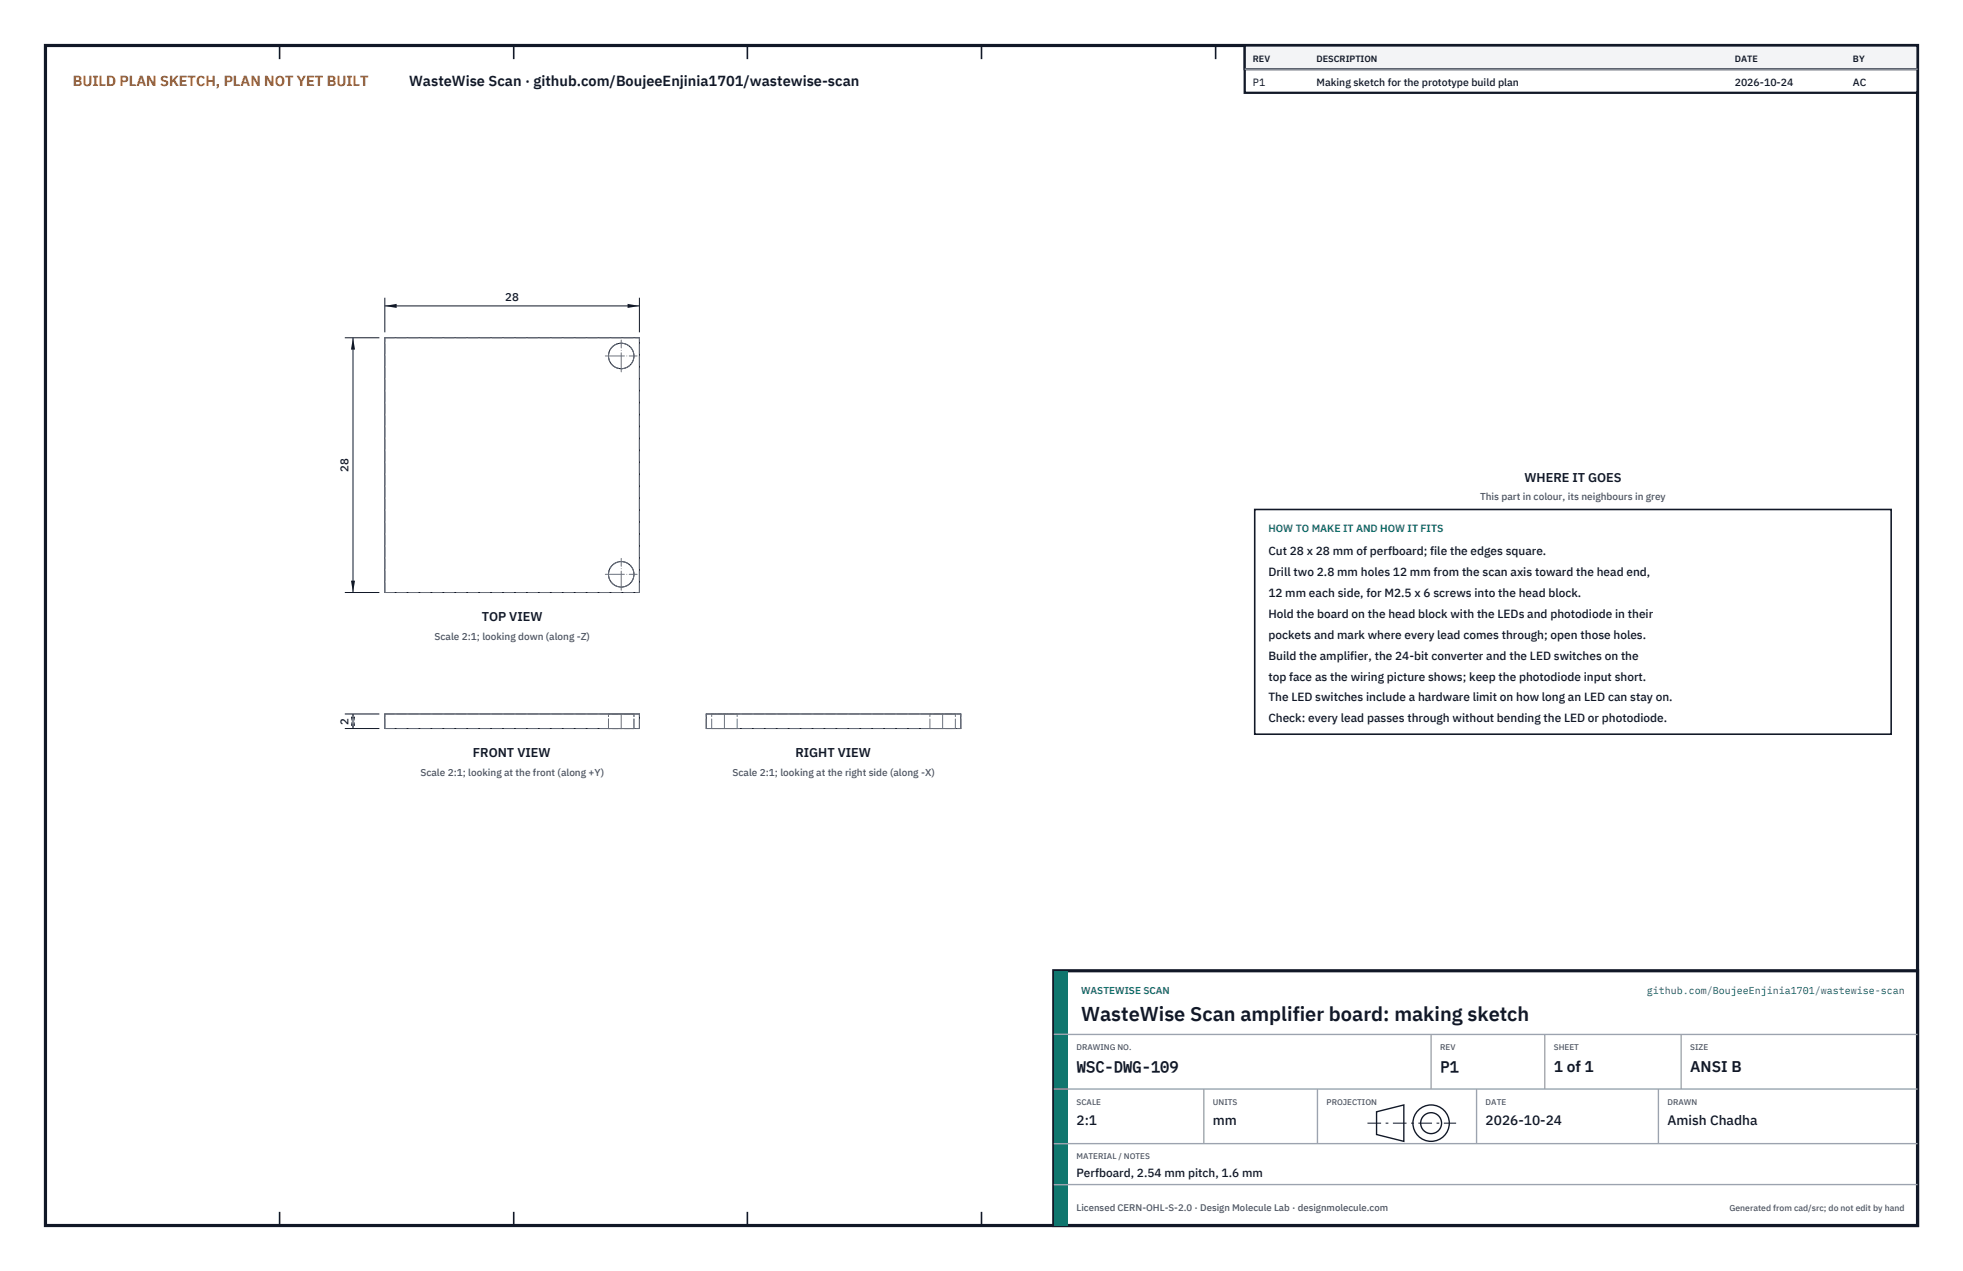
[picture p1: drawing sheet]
<svg xmlns="http://www.w3.org/2000/svg" width="432mm" height="279mm" viewBox="0 0 432 279" stroke-linecap="round" stroke-linejoin="round" font-family="sans-serif">
<defs><g id="words">
<text font-size="4.4" fill="#111827" x="237.8" y="224.4">WasteWise Scan amplifier board: making sketch</text>
<g font-size="3.4" fill="#111827">
<text x="236.8" y="235.6">WSC-DWG-109</text>
<text x="316.8" y="235.6">P1</text>
<text x="341.8" y="235.6">1 of 1</text>
<text x="371.8" y="235.6">ANSI B</text>
</g>
<text font-size="3.2" fill="#b45309" x="16" y="19">BUILD PLAN SKETCH, PLAN NOT YET BUILT</text>
<text font-size="3.2" fill="#111827" x="90" y="19">WasteWise Scan · github.com/BoujeeEnjinia1701/wastewise-scan</text>
<g font-size="3" fill="#111827">
<text x="236.8" y="247.2">2:1</text>
<text x="266.8" y="247.2">mm</text>
<text x="326.8" y="247.2">2026-10-24</text>
<text x="366.8" y="247.2">Amish Chadha</text>
</g>
<g font-size="2.8" fill="#111827">
<text x="335.3" y="106">WHERE IT GOES</text>
<text x="106" y="136.6">TOP VIEW</text>
<text x="104" y="166.5">FRONT VIEW</text>
<text x="175" y="166.5">RIGHT VIEW</text>
</g>
<g font-size="2.6" fill="#111827">
<text x="279" y="122">Cut 28 x 28 mm of perfboard; file the edges square.</text>
<text x="279" y="126.6">Drill two 2.8 mm holes 12 mm from the scan axis toward the head end,</text>
<text x="279" y="131.2">12 mm each side, for M2.5 x 6 screws into the head block.</text>
<text x="279" y="135.8">Hold the board on the head block with the LEDs and photodiode in their</text>
<text x="279" y="140.4">pockets and mark where every lead comes through; open those holes.</text>
<text x="279" y="145">Build the amplifier, the 24-bit converter and the LED switches on the</text>
<text x="279" y="149.6">top face as the wiring picture shows; keep the photodiode input short.</text>
<text x="279" y="154.2">The LED switches include a hardware limit on how long an LED can stay on.</text>
<text x="279" y="158.8">Check: every lead passes through without bending the LED or photodiode.</text>
<text x="236.8" y="258.8">Perfboard, 2.54 mm pitch, 1.6 mm</text>
</g>
<g font-size="2.5" fill="#111827">
<text x="111.1" y="66.3">28</text>
<text x="76.7" y="103.8" transform="rotate(-90 76.7 103.8)">28</text>
<text x="76.7" y="159.3" transform="rotate(-90 76.7 159.3)">2</text>
</g>
<g font-size="2.3" fill="#111827">
<text x="275.6" y="18.8">P1</text>
<text x="289.6" y="18.8">Making sketch for the prototype build plan</text>
<text x="381.6" y="18.8">2026-10-24</text>
<text x="407.6" y="18.8">AC</text>
</g>
<text font-size="2.3" fill="#0f766e" x="279" y="117">HOW TO MAKE IT AND HOW IT FITS</text>
<g font-size="2.2" fill="#4b5563">
<text x="325.6" y="110">This part in colour, its neighbours in grey</text>
<text x="95.6" y="140.6">Scale 2:1; looking down (along -Z)</text>
<text x="92.5" y="170.5">Scale 2:1; looking at the front (along +Y)</text>
<text x="161.1" y="170.5">Scale 2:1; looking at the right side (along -X)</text>
</g>
<g font-size="2.2" fill="#0f766e">
<text x="237.8" y="218.4">WASTEWISE SCAN</text>
<text x="362.2" y="218.4">github.com/BoujeeEnjinia1701/wastewise-scan</text>
</g>
<text font-size="2.1" fill="#4b5563" x="236.8" y="266.2">Licensed CERN-OHL-S-2.0 · Design Molecule Lab · designmolecule.com</text>
<g font-size="2" fill="#111827">
<text x="275.6" y="13.6">REV</text>
<text x="289.6" y="13.6">DESCRIPTION</text>
<text x="381.6" y="13.6">DATE</text>
<text x="407.6" y="13.6">BY</text>
</g>
<text font-size="1.9" fill="#4b5563" x="380.4" y="266.2">Generated from cad/src; do not edit by hand</text>
<g font-size="1.8" fill="#4b5563">
<text x="236.8" y="230.8">DRAWING NO.</text>
<text x="316.8" y="230.8">REV</text>
<text x="341.8" y="230.8">SHEET</text>
<text x="371.8" y="230.8">SIZE</text>
<text x="236.8" y="242.8">SCALE</text>
<text x="266.8" y="242.8">UNITS</text>
<text x="291.8" y="242.8">PROJECTION</text>
<text x="326.8" y="242.8">DATE</text>
<text x="366.8" y="242.8">DRAWN</text>
<text x="236.8" y="254.8">MATERIAL / NOTES</text>
</g>
</g></defs>
<path d="M10 10h411.8v259.4h-411.8z" fill="none" stroke="#111827" stroke-width=".7" stroke-linecap="butt"/>
<g fill="none" stroke="#111827" stroke-width=".35">
<path d="M61.5 10v3M113 10v3M164.4 10v3M215.9 10v3M267.4 10v3M318.9 10v3M370.3 10v3M61.5 266.4v3M113 266.4v3M164.4 266.4v3M215.9 266.4v3M267.4 266.4v3"/>
<path d="M318.9 266.4v3M370.3 266.4v3"/>
</g>
<g fill="none" stroke="#111727" stroke-width=".22">
<path d="M84.7 74.3h55.9v55.9h-55.9zM84.7 157h55.9v3.2h-55.9zM155.4 157h55.9v3.2h-55.9z"/>
<circle cx="136.7" cy="78.2" r="2.8"/>
<circle cx="136.7" cy="126.3" r="2.8"/>
</g>
<g fill="none" stroke="#6a7180" stroke-width=".22" stroke-dasharray="2.1 .5">
<path d="M84.7 74.3h55.9M84.7 130.2v-55.9M84.7 130.2h55.9M140.6 130.2v-55.9M84.7 157h55.9M133.9 157h5.6M139.5 157h-5.6M155.4 157h55.9M156.6 157h2.8M159.4 157h2.8M162.2 157h-5.6M204.6 157h2.8"/>
<path d="M207.4 157h2.8M210.2 157h-5.6M84.7 160.2v-3.2M84.7 160.2h55.9M133.9 160.2h5.6M133.9 160.2v-3.2M139.5 160.2h-5.6M139.5 160.2v-3.2M140.6 160.2v-3.2M155.4 160.2v-3.2M155.4 160.2h55.9M156.6 160.2h2.8"/>
<path d="M156.6 160.2v-3.2M159.4 160.2h2.8M162.2 160.2h-5.6M162.2 160.2v-3.2M204.6 160.2h2.8M204.6 160.2v-3.2M207.4 160.2h2.8M210.2 160.2h-5.6M210.2 160.2v-3.2M211.3 160.2v-3.2"/>
<circle cx="136.7" cy="78.2" r="2.8"/>
<circle cx="136.7" cy="126.3" r="2.8"/>
</g>
<path d="M133.2 78.3h7M136.7 81.8v-7M133.2 126.3h7M136.7 129.8v-7M136.7 160.2v-3.2M159.4 160.2v-3.2M207.4 160.2v-3.2" fill="none" stroke="#6a7180" stroke-width=".22" stroke-dasharray="4.2 .5 0 .5"/>
<path d="M84.7 65.4v7.6M84.7 67.2h55.9M140.6 65.4v7.6" fill="none" stroke="#111827" stroke-width=".22"/>
<path d="M84.7 67.2l2.6-.4v.9zM138 66.8v.9l2.6-.5z" fill="#111827"/>
<path d="M75.9 74.3h7.5M77.6 74.3v55.9M75.9 130.2h7.5" fill="none" stroke="#111827" stroke-width=".22"/>
<path d="M77.6 74.3l-.4 2.6h.9zM77.2 127.6h.9l-.5 2.6z" fill="#111827"/>
<path d="M75.9 157h7.5M77.6 157v3.2M75.9 160.2h7.5" fill="none" stroke="#111827" stroke-width=".22"/>
<path d="M77.6 157l-.4 2.6h.9zM77.2 157.5h.9l-.5 2.7z" fill="#111827"/>
<path d="M276 112h140v49.4h-140z" fill="#fff" stroke="#111827" stroke-width=".35"/>
<path d="M273.8 10h148v10.4h-148z" fill="#fff" stroke="#111827" stroke-width=".5"/>
<path d="M273.8 10h148v5.2h-148z" fill="#f3f4f6" stroke="#111827" stroke-width=".5"/>
<path d="M273.8 15.2h148" fill="none" stroke="#9ca3af" stroke-width=".3"/>
<path d="M231.8 213.4h190v56h-190z" fill="#fff" stroke="#111827" stroke-width=".7" stroke-linecap="butt"/>
<path d="M231.8 213.4h3v56h-3z" fill="#0f766e"/>
<path d="M231.8 227.4h190M231.8 239.4h190M264.8 239.4v12M289.8 239.4v12M314.8 227.4v12M324.8 239.4v12M339.8 227.4v12M364.8 239.4v12M369.8 227.4v12M231.8 251.4h190M231.8 260.4h190" fill="none" stroke="#9ca3af" stroke-width=".3"/>
<g fill="none" stroke="#111827" stroke-width=".3">
<path d="M302.8 244.4l6-1.5v8l-6-1.5z"/>
<circle cx="314.8" cy="246.9" r="4"/>
<circle cx="314.8" cy="246.9" r="2.3"/>
</g>
<path d="M300.8 246.9h19.5" fill="none" stroke="#111827" stroke-width=".22" stroke-dasharray="3 1 .6 1" stroke-linecap="butt"/>
<use href="#words"/>
</svg>
